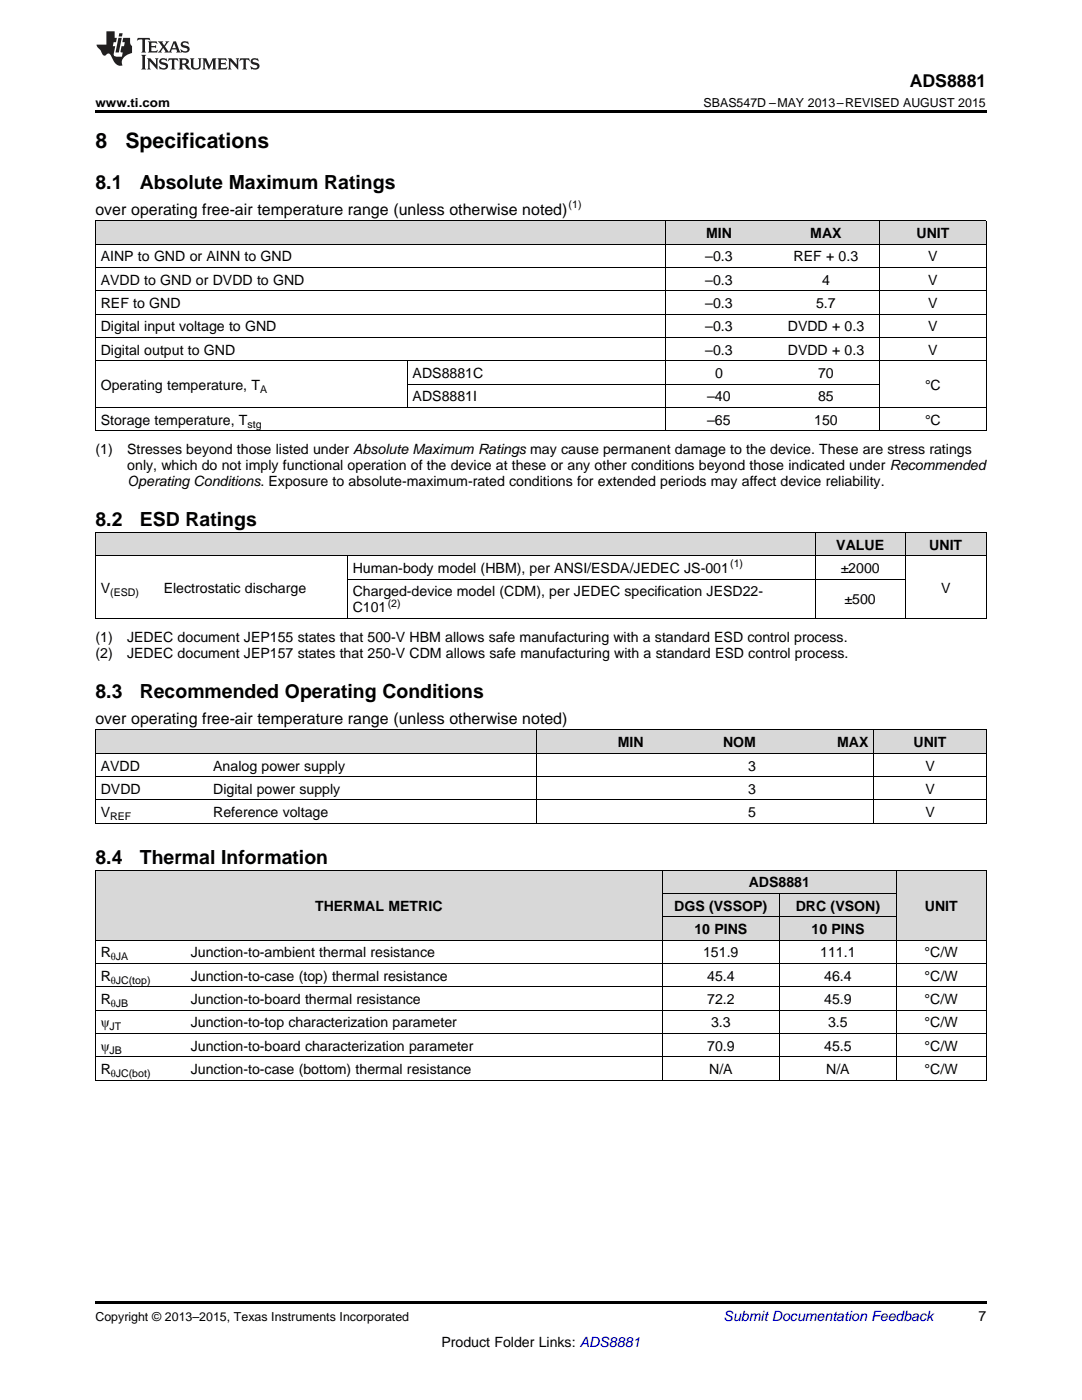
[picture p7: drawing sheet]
<svg xmlns="http://www.w3.org/2000/svg" width="216mm" height="279mm" viewBox="0 0 216 279" stroke-linecap="round" stroke-linejoin="round" font-family="sans-serif">
<defs><g id="words">
<g font-size="4.2">
<text x="19" y="29.6">8</text>
<text x="25" y="29.6">Specifications</text>
</g>
<g font-size="3.9">
<text x="19" y="37.7">8.1</text>
<text x="27.9" y="37.7">Absolute Maximum Ratings</text>
<text x="19" y="105.1">8.2</text>
<text x="27.9" y="105.1">ESD Ratings</text>
<text x="19" y="139.3">8.3</text>
<text x="27.9" y="139.3">Recommended Operating Conditions</text>
<text x="19" y="172.4">8.4</text>
<text x="27.9" y="172.4">Thermal Information</text>
</g>
<text font-size="3.5" x="181.5" y="17.3">ADS8881</text>
<g font-size="3.2">
<text x="19" y="42.9">over operating free-air temperature range (unless otherwise noted)</text>
<text x="19" y="144.5">over operating free-air temperature range (unless otherwise noted)</text>
</g>
<g font-size="2.8">
<text x="140.9" y="47.5">MIN</text>
<text x="161.7" y="47.5">MAX</text>
<text x="182.9" y="47.5">UNIT</text>
<text x="20.1" y="52.2">AINP to GND or AINN to GND</text>
<text x="140.7" y="52.2">–0.3</text>
<text x="158.4" y="52.2">REF + 0.3</text>
<text x="185.2" y="52.2">V</text>
<text x="20.1" y="56.8">AVDD to GND or DVDD to GND</text>
<text x="140.7" y="56.8">–0.3</text>
<text x="164" y="56.8">4</text>
<text x="185.2" y="56.8">V</text>
<text x="20.1" y="61.5">REF to GND</text>
<text x="140.7" y="61.5">–0.3</text>
<text x="162.8" y="61.5">5.7</text>
<text x="185.2" y="61.5">V</text>
<text x="20.1" y="66.1">Digital input voltage to GND</text>
<text x="20.1" y="70.8">Digital output to GND</text>
<text x="140.7" y="66.1">–0.3</text>
<text x="140.7" y="70.8">–0.3</text>
<text x="157.2" y="66.1">DVDD + 0.3</text>
<text x="157.2" y="70.8">DVDD + 0.3</text>
<text x="185.2" y="66.1">V</text>
<text x="185.2" y="70.8">V</text>
<text x="20.1" y="77.8">Operating temperature, T</text>
<text x="82.3" y="75.5">ADS8881C</text>
<text x="142.7" y="75.5">0</text>
<text x="163.2" y="75.5">70</text>
<text x="184.6" y="77.8">°C</text>
<text x="82.3" y="80.1">ADS8881I</text>
<text x="141.1" y="80.1">–40</text>
<text x="163.2" y="80.1">85</text>
<text x="20.1" y="84.8">Storage temperature, T</text>
<text x="141.1" y="84.8">–65</text>
<text x="162.5" y="84.8">150</text>
<text x="184.6" y="84.8">°C</text>
<text x="19" y="90.6">(1)</text>
<text x="25.4" y="90.6">Stresses beyond those listed under Absolute Maximum Ratings may cause permanent damage to the device. These are stress ratings</text>
<text x="25.4" y="93.8">only, which do not imply functional operation of the device at these or any other conditions beyond those indicated under Recommended</text>
<text x="25.4" y="97">Operating Conditions. Exposure to absolute-maximum-rated conditions for extended periods may affect device reliability.</text>
<text x="166.9" y="109.7">VALUE</text>
<text x="185.4" y="109.7">UNIT</text>
<text x="20.1" y="118.3">V</text>
<text x="32.7" y="118.3">Electrostatic discharge</text>
<text x="70.4" y="114.4">Human-body model (HBM), per ANSI/ESDA/JEDEC JS-001</text>
<text x="70.4" y="119">Charged-device model (CDM), per JEDEC specification JESD22-</text>
<text x="167.7" y="114.4">±2000</text>
<text x="187.8" y="118.3">V</text>
<text x="70.4" y="122.2">C101</text>
<text x="168.5" y="120.6">±500</text>
<text x="19" y="128.1">(1)</text>
<text x="19" y="131.2">(2)</text>
<text x="25.4" y="128.1">JEDEC document JEP155 states that 500-V HBM allows safe manufacturing with a standard ESD control process.</text>
<text x="25.4" y="131.2">JEDEC document JEP157 states that 250-V CDM allows safe manufacturing with a standard ESD control process.</text>
<text x="123.3" y="149.1">MIN</text>
<text x="144.3" y="149.1">NOM</text>
<text x="167" y="149.1">MAX</text>
<text x="182.3" y="149.1">UNIT</text>
<text x="20.1" y="153.8">AVDD</text>
<text x="42.5" y="153.8">Analog power supply</text>
<text x="149.3" y="153.8">3</text>
<text x="184.6" y="153.8">V</text>
<text x="20.1" y="158.4">DVDD</text>
<text x="42.5" y="158.4">Digital power supply</text>
<text x="149.3" y="158.4">3</text>
<text x="184.6" y="158.4">V</text>
<text x="20.1" y="163.1">V</text>
<text x="42.5" y="163.1">Reference voltage</text>
<text x="149.3" y="163.1">5</text>
<text x="184.6" y="163.1">V</text>
<text x="149.4" y="177.1">ADS8881</text>
<text x="62.9" y="181.8">THERMAL METRIC</text>
<text x="134.5" y="181.8">DGS (VSSOP)</text>
<text x="158.8" y="181.8">DRC (VSON)</text>
<text x="184.5" y="181.8">UNIT</text>
<text x="20.1" y="191.1">R</text>
<text x="38.1" y="191.1">Junction-to-ambient thermal resistance</text>
<text x="138.6" y="186.4">10 PINS</text>
<text x="140.3" y="191.1">151.9</text>
<text x="161.9" y="186.4">10 PINS</text>
<text x="163.7" y="191.1">111.1</text>
<text x="184.5" y="191.1">°C/W</text>
<text x="20.1" y="195.7">R</text>
<text x="38.1" y="195.7">Junction-to-case (top) thermal resistance</text>
<text x="141.1" y="195.7">45.4</text>
<text x="164.5" y="195.7">46.4</text>
<text x="184.5" y="195.7">°C/W</text>
<text x="20.1" y="200.4">R</text>
<text x="38.1" y="200.4">Junction-to-board thermal resistance</text>
<text x="141.1" y="200.4">72.2</text>
<text x="164.5" y="200.4">45.9</text>
<text x="184.5" y="200.4">°C/W</text>
<text x="20.1" y="205">ψ</text>
<text x="20.1" y="209.7">ψ</text>
<text x="38.1" y="205">Junction-to-top characterization parameter</text>
<text x="38.1" y="209.7">Junction-to-board characterization parameter</text>
<text x="141.1" y="209.7">70.9</text>
<text x="141.9" y="205">3.3</text>
<text x="164.5" y="209.7">45.5</text>
<text x="165.2" y="205">3.5</text>
<text x="184.5" y="205">°C/W</text>
<text x="184.5" y="209.7">°C/W</text>
<text x="20.1" y="214.3">R</text>
<text x="38.1" y="214.3">Junction-to-case (bottom) thermal resistance</text>
<text x="141.5" y="214.3">N/A</text>
<text x="164.9" y="214.3">N/A</text>
<text x="184.5" y="214.3">°C/W</text>
<text x="195.3" y="263.6">7</text>
<text x="88.1" y="268.9">Product Folder Links: ADS8881</text>
</g>
<text font-size="2.8" fill="#0000c8" x="144.4" y="263.6">Submit Documentation Feedback</text>
<g font-size="2.5">
<text x="19" y="21.4">www.ti.com</text>
<text x="140.4" y="21.4">SBAS547D –MAY 2013–REVISED AUGUST 2015</text>
<text x="19" y="263.6">Copyright © 2013–2015, Texas Instruments Incorporated</text>
</g>
<g font-size="2.1">
<text x="113.5" y="41.6">(1)</text>
<text x="51.9" y="78.4">A</text>
<text x="49.4" y="85.3">stg</text>
<text x="145.7" y="113.2">(1)</text>
<text x="22" y="118.9">(ESD)</text>
<text x="77.4" y="121.1">(2)</text>
<text x="22" y="163.7">REF</text>
<text x="22.1" y="191.6">θJA</text>
<text x="22.1" y="196.3">θJC(top)</text>
<text x="22.1" y="200.9">θJB</text>
<text x="21.9" y="205.6">JT</text>
<text x="21.9" y="210.3">JB</text>
<text x="22.1" y="214.9">θJC(bot)</text>
</g>
</g></defs>
<g fill="#d8d8d8">
<path d="M19 173.7h18v14h-18z"/>
<path d="M37 173.7h95.2v14h-95.2z"/>
<path d="M178.9 173.7h17.9v14h-17.9z"/>
<path d="M132.2 183h23.3v4.7h-23.3z"/>
<path d="M155.5 183h23.4v4.7h-23.4z"/>
<path d="M132.2 178.4h23.3v4.6h-23.3z"/>
<path d="M155.5 178.4h23.4v4.6h-23.4z"/>
<path d="M132.2 173.7h23.3v4.7h-23.3z"/>
<path d="M155.5 173.7h23.4v4.7h-23.4z"/>
<path d="M19 145.7h22.5v4.7h-22.5z"/>
<path d="M41.5 145.7h65.6v4.7h-65.6z"/>
<path d="M107.1 145.7h22.4v4.7h-22.4z"/>
<path d="M129.5 145.7h22.4v4.7h-22.4z"/>
<path d="M151.9 145.7h22.5v4.7h-22.5z"/>
<path d="M174.4 145.7h22.4v4.7h-22.4z"/>
<path d="M19 106.3h12.6v4.7h-12.6z"/>
<path d="M31.6 106.3h37.7v4.7h-37.7z"/>
<path d="M69.3 106.3h93.4v4.7h-93.4z"/>
<path d="M162.7 106.3h18v4.7h-18z"/>
<path d="M180.7 106.3h16.1v4.7h-16.1z"/>
<path d="M19 44.1h62.3v4.7h-62.3z"/>
<path d="M81.3 44.1h51.5v4.7h-51.5z"/>
<path d="M132.8 44.1h21.4v4.7h-21.4z"/>
<path d="M154.2 44.1h21.3v4.7h-21.3z"/>
<path d="M175.5 44.1h21.3v4.7h-21.3z"/>
</g>
<g fill="#000">
<path d="M19 22h177.8v.5h-177.8zM19 123.4l.2 .1zM69.2 123.4l.1 .1zM162.6 123.4l.1 .1zM180.6 123.4l.1 .1zM196.7 123.4l.1 .1zM19 164.3l.2 .1zM107 164.3l.1 .1zM129.4 164.3l.1 .1zM151.8 164.3l.1 .1zM174.3 164.3l.1 .1zM196.7 164.3l.1 .1z"/>
<path d="M19 215.6h.2zM132.1 215.6h.1zM155.4 215.6h.1zM178.8 215.6h.1zM196.7 215.6h.1zM19 259.7h177.8v.5h-177.8z"/>
</g>
<g fill="none" stroke="#000" stroke-width=".2">
<path d="M19 58h177.8M19 53.4h177.8M19 48.7h177.8M19 44.1h177.8M19.1 44.1v41.9M132.8 44.1v41.9M175.5 44.1v41.9M196.8 44.1v41.9M19 72h177.8M19 67.4h177.8M19 62.7h177.8M81.2 72.1v9.3"/>
<path d="M81.3 76.7h94.2M19 86h177.8M19 81.3h177.8M19 110.9h177.8M19 106.3h177.8M19.1 106.3v17.2M69.3 110.9v12.6M69.3 115.6h111.4M162.6 106.3v17.2M180.6 106.3v17.2M196.8 106.3v17.2M19 123.4h177.8"/>
<path d="M19 159.6h177.8M19 155h177.8M19 150.3h177.8M19 145.7h177.8M19.1 145.7v18.7M107 145.7v18.7M174.3 145.7v18.7M196.8 145.7v18.7M19 173.7h177.8M19 164.3h177.8M19.1 173.7v41.9M132.1 173.7v41.9"/>
<path d="M132.2 178.3h46.7M155.5 178.3v37.3M178.8 173.7v41.9M196.8 173.7v41.9M19 196.9h177.8M19 192.3h177.8M19 187.6h177.8M132.2 183h46.7M19 215.6h177.8M19 210.9h177.8M19 206.3h177.8M19 201.6h177.8"/>
</g>
<g fill="#231f20">
<path d="M27.5 7.6l-.1 .5 .4-.2h.6v.1v2.1l-.2 .4h1l-.3-.4v-2.1l.1-.1h.5l.5 .2-.2-.5zM29.5 8.3l.2 .3v1.5l-.2 .4h1.8l.2-.6a1.04 1.04 0 0 1-1.3 .2v-.7h.6l.3 .2v-.6l-.3 .2h-.6v-.6l.8-.1 .4 .3-.2-.5zM31.5 8.3l.9 1.1-.9 1.1h.8l-.2-.2 .5-.7 .4 .7-.2 .2h1.5l-.1-.2 .1-.4h.9l.1 .4-.2 .2h1l-.3-.3-.7-1.9h-.5l-.9 2-.8-1 .9-1h-.8l.1 .3-.3 .5-.4-.6 .2-.2zM34.7 8.6l.4 1h-.7zM36.3 8.4a.63 .63 0 0 0-.2 .7 .63 .63 0 0 0 .6 .4l.6 .2 .1 .2a.75 .75 0 0 1-.7 .4 .75 .75 0 0 1-.6-.5l.1 .7 .1-.1a1.11 1.11 0 0 0 1.5-.6 1.13 1.13 0 0 0-1.2-.8l-.1-.4a1.04 1.04 0 0 1 1.2 .2l-.2-.5-.1 .1-.5-.2zM28.2 10.9l.2 .4v2.2l-.2 .4h1l-.3-.4v-2.2l.3-.4zM29.3 11.6l.3 .4v1.5l-.3 .4h.8l-.2-.4v-1.3l1.5 1.7v-1.9l.2-.4h-.7l.2 .4v.9l-1.1-1.3zM32 11.8a.62 .62 0 0 0-.2 .7 .62 .62 0 0 0 .6 .4l.6 .1 .1 .3a.76 .76 0 0 1-.7 .3 .76 .76 0 0 1-.6-.4l.1 .7 .1-.1a1.11 1.11 0 0 0 1.5-.6 1.13 1.13 0 0 0-1.2-.8l-.1-.4a1.04 1.04 0 0 1 1.2 .2l-.2-.6-.1 .1-.5-.1zM33.7 11.6l-.2 .6a.61 .61 0 0 1 .8-.3v1.6l-.2 .4h.9l-.2-.4v-1.6a.63 .63 0 0 1 .8 .3l-.2-.6zM35.6 11.6l.3 .4v1.5l-.3 .4h1l-.2-.2v-.8l.5 .2a.76 .76 0 0 0 1.2 .7l-1-1a.58 .58 0 0 0 .6-.5 .58 .58 0 0 0-.5-.6zM36.4 11.9h.1a.45 .45 0 0 1 .5 .1 .45 .45 0 0 1 .1 .5l-.7 .2zM37.9 11.6l.2 .2a2.17 2.17 0 0 0 .3 1.9 .99 .99 0 0 0 1.6-.6v-1.1l.2-.4h-.7l.2 .2a1.92 1.92 0 0 1-.2 1.8 .6 .6 0 0 1-.9-.5v-1.1l.2-.4zM40.4 11.6l.2 .4v1.5l-.2 .4h.7l-.2-.4v-1.4l.8 1.8 .8-1.8v1.4l-.2 .4h.9l-.2-.4v-1.5l.2-.4h-.8l-.6 1.5-.6-1.5zM43.4 11.6l.2 .4v1.5l-.2 .4h1.8l.2-.6a1.04 1.04 0 0 1-1.3 .1v-.6h.5l.4 .2v-.6l-.4 .2h-.5v-.7h.8l.3 .3-.1-.6zM45.5 11.6l.2 .4v1.5l-.2 .4h.7l-.2-.4v-1.3l1.5 1.7v-1.9l.2-.4h-.7l.2 .4v.9l-1.1-1.3zM47.9 11.6l-.1 .6a.61 .61 0 0 1 .8-.3v1.6l-.3 .4h1l-.3-.4 .1-1.6a.63 .63 0 0 1 .7 .3l-.1-.6zM50.2 11.8a.62 .62 0 0 0-.2 .7 .62 .62 0 0 0 .6 .4l.6 .1 .2 .3a.76 .76 0 0 1-.8 .3 .76 .76 0 0 1-.6-.4l.1 .7 .2-.1a1.11 1.11 0 0 0 1.5-.6 1.13 1.13 0 0 0-1.3-.8l-.1-.4a1.04 1.04 0 0 1 1.2 .2l-.1-.6-.2 .1-.5-.1z"/>
<path d="M21.2 6.3v2.6h-1.9l.1 .4 .7 .9a.91 .91 0 0 0 1 .8 .56 .56 0 0 1 .5-.3 .56 .56 0 0 1 .5 .3l.4 .8a1.53 1.53 0 0 0 1.9 1.2 1.54 1.54 0 0 1 1-2.1l.9-.3v-1.4a1.52 1.52 0 0 1-.3-1.6h-1.4l-.2 .8h.5l-.2 .8h-.4l-.2 1v.2l.4 .1-.2 .8a1.93 1.93 0 0 1-1.6-.3l.3-1.8h-.5l.2-.8h.4l.2-.8h-.4v-1.3zM23.6 7.6l-.6 2.9h.7l.6-2.9zM23.8 6.6l-.1 .7h.6l.2-.7z"/>
</g>
<use href="#words"/>
</svg>
